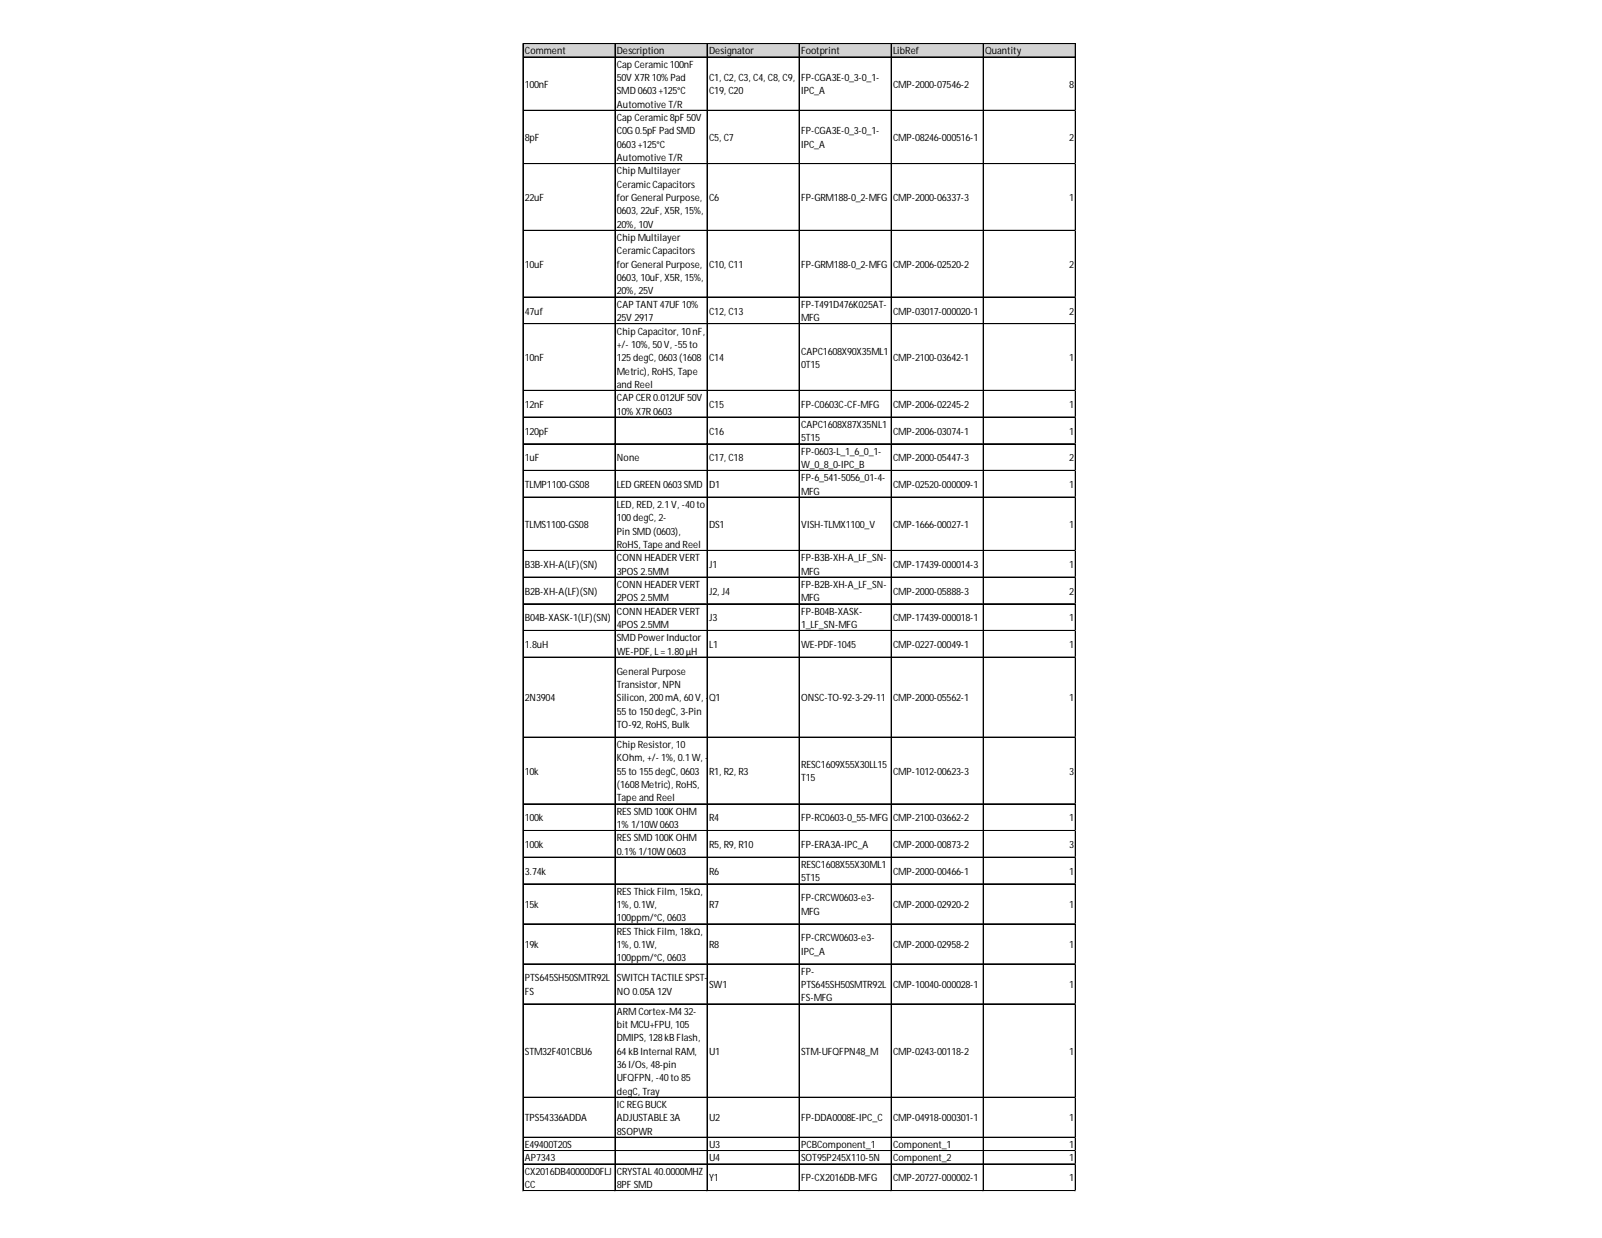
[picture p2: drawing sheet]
<svg xmlns="http://www.w3.org/2000/svg" width="279mm" height="216mm" viewBox="0 0 279 216" stroke-linecap="round" stroke-linejoin="round" font-family="sans-serif">
<defs><g id="words">
<g font-size="1.7">
<text x="91.5" y="9.5">Comment</text>
<text x="107.6" y="9.5">Description</text>
<text x="107.6" y="11.8">Cap Ceramic100nF</text>
<text x="123.7" y="9.5">Designator</text>
<text x="139.7" y="9.5">Footprint</text>
<text x="155.8" y="9.5">LibRef</text>
<text x="171.8" y="9.5">Quantity</text>
<text x="91.5" y="15.3">100nF</text>
<text x="107.6" y="14.1">50V X7R10%Pad</text>
<text x="107.6" y="16.5">SMD 0603+125°C</text>
<text x="123.7" y="14.1">C1, C2, C3, C4, C8, C9,</text>
<text x="123.7" y="16.5">C19, C20</text>
<text x="139.7" y="14.1">FP-CGA3E-0_3-0_1-</text>
<text x="139.7" y="16.5">IPC_A</text>
<text x="155.8" y="15.3">CMP-2000-07546-2</text>
<text x="186.5" y="15.3">8</text>
<text x="107.6" y="18.8">Automotive T/R</text>
<text x="107.6" y="21.1">Cap Ceramic8pF 50V</text>
<text x="107.6" y="23.4">C0G0.5pF Pad SMD</text>
<text x="139.7" y="23.4">FP-CGA3E-0_3-0_1-</text>
<text x="91.5" y="24.6">8pF</text>
<text x="107.6" y="25.8">0603+125°C</text>
<text x="107.6" y="28.1">Automotive T/R</text>
<text x="123.7" y="24.6">C5, C7</text>
<text x="139.7" y="25.8">IPC_A</text>
<text x="155.8" y="24.6">CMP-08246-000516-1</text>
<text x="186.5" y="24.6">2</text>
<text x="91.5" y="35.1">22uF</text>
<text x="107.6" y="30.4">Chip Multilayer</text>
<text x="107.6" y="32.8">CeramicCapacitors</text>
<text x="107.6" y="35.1">forGeneral Purpose,</text>
<text x="123.7" y="35.1">C6</text>
<text x="139.7" y="35.1">FP-GRM188-0_2-MFG</text>
<text x="155.8" y="35.1">CMP-2000-06337-3</text>
<text x="186.5" y="35.1">1</text>
<text x="107.6" y="37.4">0603, 22uF, X5R, 15%,</text>
<text x="107.6" y="39.7">20%, 10V</text>
<text x="91.5" y="46.7">10uF</text>
<text x="107.6" y="42.1">Chip Multilayer</text>
<text x="107.6" y="44.4">CeramicCapacitors</text>
<text x="107.6" y="46.7">forGeneral Purpose,</text>
<text x="123.7" y="46.7">C10, C11</text>
<text x="139.7" y="46.7">FP-GRM188-0_2-MFG</text>
<text x="155.8" y="46.7">CMP-2006-02520-2</text>
<text x="186.5" y="46.7">2</text>
<text x="107.6" y="49">0603, 10uF, X5R, 15%,</text>
<text x="107.6" y="51.4">20%, 25V</text>
<text x="107.6" y="53.7">CAPTANT47UF 10%</text>
<text x="139.7" y="53.7">FP-T491D476K025AT-</text>
<text x="91.5" y="54.8">47uf</text>
<text x="107.6" y="56">25V 2917</text>
<text x="107.6" y="58.3">Chip Capacitor, 10nF,</text>
<text x="123.7" y="54.8">C12, C13</text>
<text x="139.7" y="56">MFG</text>
<text x="155.8" y="54.8">CMP-03017-000020-1</text>
<text x="186.5" y="54.8">2</text>
<text x="91.5" y="63">10nF</text>
<text x="107.6" y="60.7">+/- 10%, 50V, -55to</text>
<text x="107.6" y="63">125degC, 0603(1608</text>
<text x="107.6" y="65.3">Metric), RoHS, Tape</text>
<text x="123.7" y="63">C14</text>
<text x="139.7" y="61.8">CAPC1608X90X35ML1</text>
<text x="139.7" y="64.2">0T15</text>
<text x="155.8" y="63">CMP-2100-03642-1</text>
<text x="186.5" y="63">1</text>
<text x="91.5" y="71.1">12nF</text>
<text x="107.6" y="67.6">and Reel</text>
<text x="107.6" y="70">CAPCER0.012UF 50V</text>
<text x="123.7" y="71.1">C15</text>
<text x="139.7" y="71.1">FP-C0603C-CF-MFG</text>
<text x="155.8" y="71.1">CMP-2006-02245-2</text>
<text x="186.5" y="71.1">1</text>
<text x="91.5" y="75.8">120pF</text>
<text x="107.6" y="72.3">10%X7R0603</text>
<text x="123.7" y="75.8">C16</text>
<text x="139.7" y="74.6">CAPC1608X87X35NL1</text>
<text x="139.7" y="76.9">5T15</text>
<text x="155.8" y="75.8">CMP-2006-03074-1</text>
<text x="186.5" y="75.8">1</text>
<text x="91.5" y="80.4">1uF</text>
<text x="107.6" y="80.4">None</text>
<text x="123.7" y="80.4">C17, C18</text>
<text x="139.7" y="79.3">FP-0603-L_1_6_0_1-</text>
<text x="139.7" y="81.6">W_0_8_0-IPC_B</text>
<text x="139.7" y="83.9">FP-6_541-5056_01-4-</text>
<text x="155.8" y="80.4">CMP-2000-05447-3</text>
<text x="186.5" y="80.4">2</text>
<text x="91.5" y="85.1">TLMP1100-GS08</text>
<text x="107.6" y="85.1">LED GREEN 0603SMD</text>
<text x="107.6" y="88.6">LED, RED, 2.1V, -40to</text>
<text x="123.7" y="85.1">D1</text>
<text x="139.7" y="86.2">MFG</text>
<text x="155.8" y="85.1">CMP-02520-000009-1</text>
<text x="186.5" y="85.1">1</text>
<text x="91.5" y="92.1">TLMS1100-GS08</text>
<text x="107.6" y="90.9">100degC, 2-</text>
<text x="107.6" y="93.2">Pin SMD (0603),</text>
<text x="107.6" y="95.6">RoHS, Tape and Reel</text>
<text x="123.7" y="92.1">DS1</text>
<text x="139.7" y="92.1">VISH-TLMX1100_V</text>
<text x="155.8" y="92.1">CMP-1666-00027-1</text>
<text x="186.5" y="92.1">1</text>
<text x="91.5" y="99">B3B-XH-A(LF)(SN)</text>
<text x="107.6" y="97.9">CONN HEADERVERT</text>
<text x="107.6" y="100.2">3POS2.5MM</text>
<text x="123.7" y="99">J1</text>
<text x="139.7" y="97.9">FP-B3B-XH-A_LF_SN-</text>
<text x="139.7" y="100.2">MFG</text>
<text x="155.8" y="99">CMP-17439-000014-3</text>
<text x="186.5" y="99">1</text>
<text x="91.5" y="103.7">B2B-XH-A(LF)(SN)</text>
<text x="107.6" y="102.5">CONN HEADERVERT</text>
<text x="107.6" y="104.9">2POS2.5MM</text>
<text x="107.6" y="107.2">CONN HEADERVERT</text>
<text x="123.7" y="103.7">J2, J4</text>
<text x="139.7" y="102.5">FP-B2B-XH-A_LF_SN-</text>
<text x="139.7" y="104.9">MFG</text>
<text x="139.7" y="107.2">FP-B04B-XASK-</text>
<text x="155.8" y="103.7">CMP-2000-05888-3</text>
<text x="186.5" y="103.7">2</text>
<text x="91.5" y="108.3">B04B-XASK-1(LF)(SN)</text>
<text x="91.5" y="113">1.8uH</text>
<text x="107.6" y="109.5">4POS2.5MM</text>
<text x="107.6" y="111.8">SMD PowerInductor</text>
<text x="123.7" y="108.3">J3</text>
<text x="123.7" y="113">L1</text>
<text x="139.7" y="109.5">1_LF_SN-MFG</text>
<text x="139.7" y="113">WE-PDF-1045</text>
<text x="155.8" y="108.3">CMP-17439-000018-1</text>
<text x="155.8" y="113">CMP-0227-00049-1</text>
<text x="186.5" y="108.3">1</text>
<text x="186.5" y="113">1</text>
<text x="107.6" y="114.2">WE-PDF, L=1.80µH</text>
<text x="107.6" y="117.6">General Purpose</text>
<text x="107.6" y="120">Transistor, NPN</text>
<text x="91.5" y="122.3">2N3904</text>
<text x="107.6" y="122.3">Silicon, 200mA, 60V, -</text>
<text x="107.6" y="124.6">55to 150degC, 3-Pin</text>
<text x="123.7" y="122.3">Q1</text>
<text x="139.7" y="122.3">ONSC-TO-92-3-29-11</text>
<text x="155.8" y="122.3">CMP-2000-05562-1</text>
<text x="186.5" y="122.3">1</text>
<text x="107.6" y="126.9">TO-92, RoHS, Bulk</text>
<text x="107.6" y="130.4">Chip Resistor, 10</text>
<text x="91.5" y="135.1">10k</text>
<text x="107.6" y="132.8">KOhm, +/- 1%, 0.1W, -</text>
<text x="107.6" y="135.1">55to 155degC, 0603</text>
<text x="107.6" y="137.4">(1608Metric), RoHS,</text>
<text x="123.7" y="135.1">R1, R2, R3</text>
<text x="139.7" y="133.9">RESC1609X55X30LL15</text>
<text x="139.7" y="136.3">T15</text>
<text x="155.8" y="135.1">CMP-1012-00623-3</text>
<text x="186.5" y="135.1">3</text>
<text x="91.5" y="143.2">100k</text>
<text x="107.6" y="139.7">Tape and Reel</text>
<text x="107.6" y="142.1">RESSMD 100KOHM</text>
<text x="123.7" y="143.2">R4</text>
<text x="139.7" y="143.2">FP-RC0603-0_55-MFG</text>
<text x="155.8" y="143.2">CMP-2100-03662-2</text>
<text x="186.5" y="143.2">1</text>
<text x="91.5" y="147.9">100k</text>
<text x="107.6" y="144.4">1%1/10W0603</text>
<text x="107.6" y="146.7">RESSMD 100KOHM</text>
<text x="107.6" y="149">0.1%1/10W0603</text>
<text x="123.7" y="147.9">R5, R9, R10</text>
<text x="139.7" y="147.9">FP-ERA3A-IPC_A</text>
<text x="155.8" y="147.9">CMP-2000-00873-2</text>
<text x="186.5" y="147.9">3</text>
<text x="91.5" y="152.5">3.74k</text>
<text x="123.7" y="152.5">R6</text>
<text x="139.7" y="151.4">RESC1608X55X30ML1</text>
<text x="139.7" y="153.7">5T15</text>
<text x="155.8" y="152.5">CMP-2000-00466-1</text>
<text x="186.5" y="152.5">1</text>
<text x="91.5" y="158.3">15k</text>
<text x="107.6" y="156">RESThickFilm, 15kΩ,</text>
<text x="107.6" y="158.3">1%, 0.1W,</text>
<text x="107.6" y="160.7">100ppm/°C, 0603</text>
<text x="123.7" y="158.3">R7</text>
<text x="139.7" y="157.2">FP-CRCW0603-e3-</text>
<text x="139.7" y="159.5">MFG</text>
<text x="155.8" y="158.3">CMP-2000-02920-2</text>
<text x="186.5" y="158.3">1</text>
<text x="91.5" y="165.3">19k</text>
<text x="107.6" y="163">RESThickFilm, 18kΩ,</text>
<text x="107.6" y="165.3">1%, 0.1W,</text>
<text x="107.6" y="167.7">100ppm/°C, 0603</text>
<text x="123.7" y="165.3">R8</text>
<text x="139.7" y="164.2">FP-CRCW0603-e3-</text>
<text x="139.7" y="166.5">IPC_A</text>
<text x="155.8" y="165.3">CMP-2000-02958-2</text>
<text x="186.5" y="165.3">1</text>
<text x="91.5" y="171.1">PTS645SH50SMTR92L</text>
<text x="91.5" y="173.5">FS</text>
<text x="107.6" y="171.1">SWITCH TACTILESPST-</text>
<text x="107.6" y="173.5">NO 0.05A 12V</text>
<text x="123.7" y="172.3">SW1</text>
<text x="139.7" y="170">FP-</text>
<text x="139.7" y="172.3">PTS645SH50SMTR92L</text>
<text x="155.8" y="172.3">CMP-10040-000028-1</text>
<text x="186.5" y="172.3">1</text>
<text x="107.6" y="177">ARMCortex-M432-</text>
<text x="107.6" y="179.3">bitMCU+FPU, 105</text>
<text x="139.7" y="174.6">FS-MFG</text>
<text x="91.5" y="183.9">STM32F401CBU6</text>
<text x="107.6" y="181.6">DMIPS, 128kBFlash,</text>
<text x="107.6" y="183.9">64kBInternal RAM,</text>
<text x="123.7" y="183.9">U1</text>
<text x="139.7" y="183.9">STM-UFQFPN48_M</text>
<text x="155.8" y="183.9">CMP-0243-00118-2</text>
<text x="186.5" y="183.9">1</text>
<text x="107.6" y="186.3">36I/Os, 48-pin</text>
<text x="107.6" y="188.6">UFQFPN, -40to 85</text>
<text x="107.6" y="190.9">degC, Tray</text>
<text x="91.5" y="195.6">TPS54336ADDA</text>
<text x="107.6" y="193.2">ICREGBUCK</text>
<text x="107.6" y="195.6">ADJUSTABLE3A</text>
<text x="107.6" y="197.9">8SOPWR</text>
<text x="123.7" y="195.6">U2</text>
<text x="139.7" y="195.6">FP-DDA0008E-IPC_C</text>
<text x="155.8" y="195.6">CMP-04918-000301-1</text>
<text x="186.5" y="195.6">1</text>
<text x="91.5" y="200.2">E49400T20S</text>
<text x="91.5" y="202.5">AP7343</text>
<text x="123.7" y="200.2">U3</text>
<text x="123.7" y="202.5">U4</text>
<text x="139.7" y="200.2">PCBComponent_1</text>
<text x="139.7" y="202.5">SOT95P245X110-5N</text>
<text x="155.8" y="200.2">Component_1</text>
<text x="155.8" y="202.5">Component_2</text>
<text x="186.5" y="200.2">1</text>
<text x="186.5" y="202.5">1</text>
<text x="91.5" y="204.9">CX2016DB40000D0FLJ</text>
<text x="91.5" y="207.2">CC</text>
<text x="107.6" y="204.9">CRYSTAL40.0000MHZ</text>
<text x="107.6" y="207.2">8PF SMD</text>
<text x="123.7" y="206">Y1</text>
<text x="139.7" y="206">FP-CX2016DB-MFG</text>
<text x="155.8" y="206">CMP-20727-000002-1</text>
<text x="186.5" y="206">1</text>
</g>
</g></defs>
<path d="M91.3 7.7h96.4v2.3h-96.4z" fill="#d3d3d3"/>
<g fill="none" stroke="#000" stroke-width=".17">
<path d="M91.2 7.6v200.1M91.3 7.6v200.1M91.3 7.6h96.3M91.3 7.7h96.3M91.3 9.9h96.3M91.3 10h96.3M91.3 19.2h96.3M91.3 19.3h96.3M107.3 7.7v200M123.3 7.7v200M123.4 7.7v200M139.4 7.7v200"/>
<path d="M155.4 7.7v200M155.5 7.7v200M171.5 7.7v200M187.5 7.7v200M187.6 7.7v200M91.3 28.5h96.3M91.3 28.6h96.3M91.3 40.2h96.3M91.3 51.8h96.3M91.3 56.4h96.3M91.3 56.5h96.3M91.3 68.1h96.3"/>
<path d="M91.3 72.7h96.3M91.3 72.8h96.3M91.3 77.4h96.3M91.3 82h96.3M91.3 82.1h96.3M91.3 86.7h96.3M91.3 96h96.3M91.3 100.6h96.3M91.3 100.7h96.3M91.3 105.3h96.3M91.3 109.9h96.3M91.3 110h96.3"/>
<path d="M91.3 114.6h96.3M91.3 128.5h96.3M91.3 128.6h96.3M91.3 140.2h96.3M91.3 144.8h96.3M91.3 144.9h96.3M91.3 149.5h96.3M91.3 154.1h96.3M91.3 154.2h96.3M91.3 161.1h96.3M91.3 161.2h96.3M91.3 168.1h96.3"/>
<path d="M91.3 175.1h96.3M91.3 191.3h96.3M91.3 191.4h96.3M91.3 198.3h96.3M91.3 198.4h96.3M91.3 200.6h96.3M91.3 200.7h96.3M91.3 203h96.3M91.3 207.6h96.3M91.3 207.7h96.3"/>
</g>
<path d="M91.2 207.7v.1" fill="none" stroke="#e0e0e0" stroke-width=".17"/>
<path d="M91.2 207.7l.1 .1z" fill="#e0e0e0"/>
<path d="M107.3 207.7v.1" fill="none" stroke="#e0e0e0" stroke-width=".17"/>
<path d="M107.3 207.7l.1 .1z" fill="#e0e0e0"/>
<path d="M123.3 207.7v.1" fill="none" stroke="#e0e0e0" stroke-width=".17"/>
<path d="M123.3 207.7l.1 .1z" fill="#e0e0e0"/>
<path d="M139.4 207.7v.1" fill="none" stroke="#e0e0e0" stroke-width=".17"/>
<path d="M139.4 207.7l.1 .1z" fill="#e0e0e0"/>
<path d="M155.4 207.7v.1" fill="none" stroke="#e0e0e0" stroke-width=".17"/>
<path d="M155.4 207.7l.1 .1z" fill="#e0e0e0"/>
<path d="M171.5 207.7v.1" fill="none" stroke="#e0e0e0" stroke-width=".17"/>
<path d="M171.5 207.7l.1 .1z" fill="#e0e0e0"/>
<path d="M187.5 207.7v.1" fill="none" stroke="#e0e0e0" stroke-width=".17"/>
<path d="M187.5 207.7l.1 .1z" fill="#e0e0e0"/>
<path d="M187.6 19.2h.1" fill="none" stroke="#e0e0e0" stroke-width=".17"/>
<path d="M187.6 19.2l.1 .1z" fill="#e0e0e0"/>
<path d="M187.6 28.5h.1" fill="none" stroke="#e0e0e0" stroke-width=".17"/>
<path d="M187.6 28.5l.1 .1z" fill="#e0e0e0"/>
<path d="M187.6 40.2h.1" fill="none" stroke="#e0e0e0" stroke-width=".17"/>
<path d="M187.6 40.2l.1 .1z" fill="#e0e0e0"/>
<path d="M187.6 51.8h.1" fill="none" stroke="#e0e0e0" stroke-width=".17"/>
<path d="M187.6 51.8l.1 .1z" fill="#e0e0e0"/>
<path d="M187.6 56.4h.1" fill="none" stroke="#e0e0e0" stroke-width=".17"/>
<path d="M187.6 56.4l.1 .2z" fill="#e0e0e0"/>
<path d="M187.6 68.1h.1" fill="none" stroke="#e0e0e0" stroke-width=".17"/>
<path d="M187.6 68.1l.1 .1z" fill="#e0e0e0"/>
<path d="M187.6 72.7h.1" fill="none" stroke="#e0e0e0" stroke-width=".17"/>
<path d="M187.6 72.7l.1 .1z" fill="#e0e0e0"/>
<path d="M187.6 77.4h.1" fill="none" stroke="#e0e0e0" stroke-width=".17"/>
<path d="M187.6 77.4l.1 .1z" fill="#e0e0e0"/>
<path d="M187.6 82h.1" fill="none" stroke="#e0e0e0" stroke-width=".17"/>
<path d="M187.6 82l.1 .1z" fill="#e0e0e0"/>
<path d="M187.6 86.7h.1" fill="none" stroke="#e0e0e0" stroke-width=".17"/>
<path d="M187.6 86.7l.1 .1z" fill="#e0e0e0"/>
<path d="M187.6 96h.1" fill="none" stroke="#e0e0e0" stroke-width=".17"/>
<path d="M187.6 96l.1 .1z" fill="#e0e0e0"/>
<path d="M187.6 100.6h.1" fill="none" stroke="#e0e0e0" stroke-width=".17"/>
<path d="M187.6 100.6l.1 .2z" fill="#e0e0e0"/>
<path d="M187.6 105.3h.1" fill="none" stroke="#e0e0e0" stroke-width=".17"/>
<path d="M187.6 105.3l.1 .1z" fill="#e0e0e0"/>
<path d="M187.6 109.9h.1" fill="none" stroke="#e0e0e0" stroke-width=".17"/>
<path d="M187.6 109.9l.1 .2z" fill="#e0e0e0"/>
<path d="M187.6 114.6h.1" fill="none" stroke="#e0e0e0" stroke-width=".17"/>
<path d="M187.6 114.6l.1 .1z" fill="#e0e0e0"/>
<path d="M187.6 128.5h.1" fill="none" stroke="#e0e0e0" stroke-width=".17"/>
<path d="M187.6 128.5l.1 .2z" fill="#e0e0e0"/>
<path d="M187.6 140.2h.1" fill="none" stroke="#e0e0e0" stroke-width=".17"/>
<path d="M187.6 140.2l.1 .1z" fill="#e0e0e0"/>
<path d="M187.6 144.8h.1" fill="none" stroke="#e0e0e0" stroke-width=".17"/>
<path d="M187.6 144.8l.1 .1z" fill="#e0e0e0"/>
<path d="M187.6 149.5h.1" fill="none" stroke="#e0e0e0" stroke-width=".17"/>
<path d="M187.6 149.5l.1 .1z" fill="#e0e0e0"/>
<path d="M187.6 154.1h.1" fill="none" stroke="#e0e0e0" stroke-width=".17"/>
<path d="M187.6 154.1l.1 .1z" fill="#e0e0e0"/>
<path d="M187.6 161.1h.1" fill="none" stroke="#e0e0e0" stroke-width=".17"/>
<path d="M187.6 161.1l.1 .1z" fill="#e0e0e0"/>
<path d="M187.6 168.1h.1" fill="none" stroke="#e0e0e0" stroke-width=".17"/>
<path d="M187.6 168.1l.1 .1z" fill="#e0e0e0"/>
<path d="M187.6 175.1h.1" fill="none" stroke="#e0e0e0" stroke-width=".17"/>
<path d="M187.6 175.1l.1 .1z" fill="#e0e0e0"/>
<path d="M187.6 191.3h.1" fill="none" stroke="#e0e0e0" stroke-width=".17"/>
<path d="M187.6 191.3l.1 .2z" fill="#e0e0e0"/>
<path d="M187.6 198.3h.1" fill="none" stroke="#e0e0e0" stroke-width=".17"/>
<path d="M187.6 198.3l.1 .1z" fill="#e0e0e0"/>
<path d="M187.6 200.6h.1" fill="none" stroke="#e0e0e0" stroke-width=".17"/>
<path d="M187.6 200.6l.1 .2z" fill="#e0e0e0"/>
<path d="M187.6 203h.1" fill="none" stroke="#e0e0e0" stroke-width=".17"/>
<path d="M187.6 203l.1 .1z" fill="#e0e0e0"/>
<path d="M187.6 207.6h.1" fill="none" stroke="#e0e0e0" stroke-width=".17"/>
<path d="M187.6 207.6l.1 .1z" fill="#e0e0e0"/>
<use href="#words"/>
</svg>
